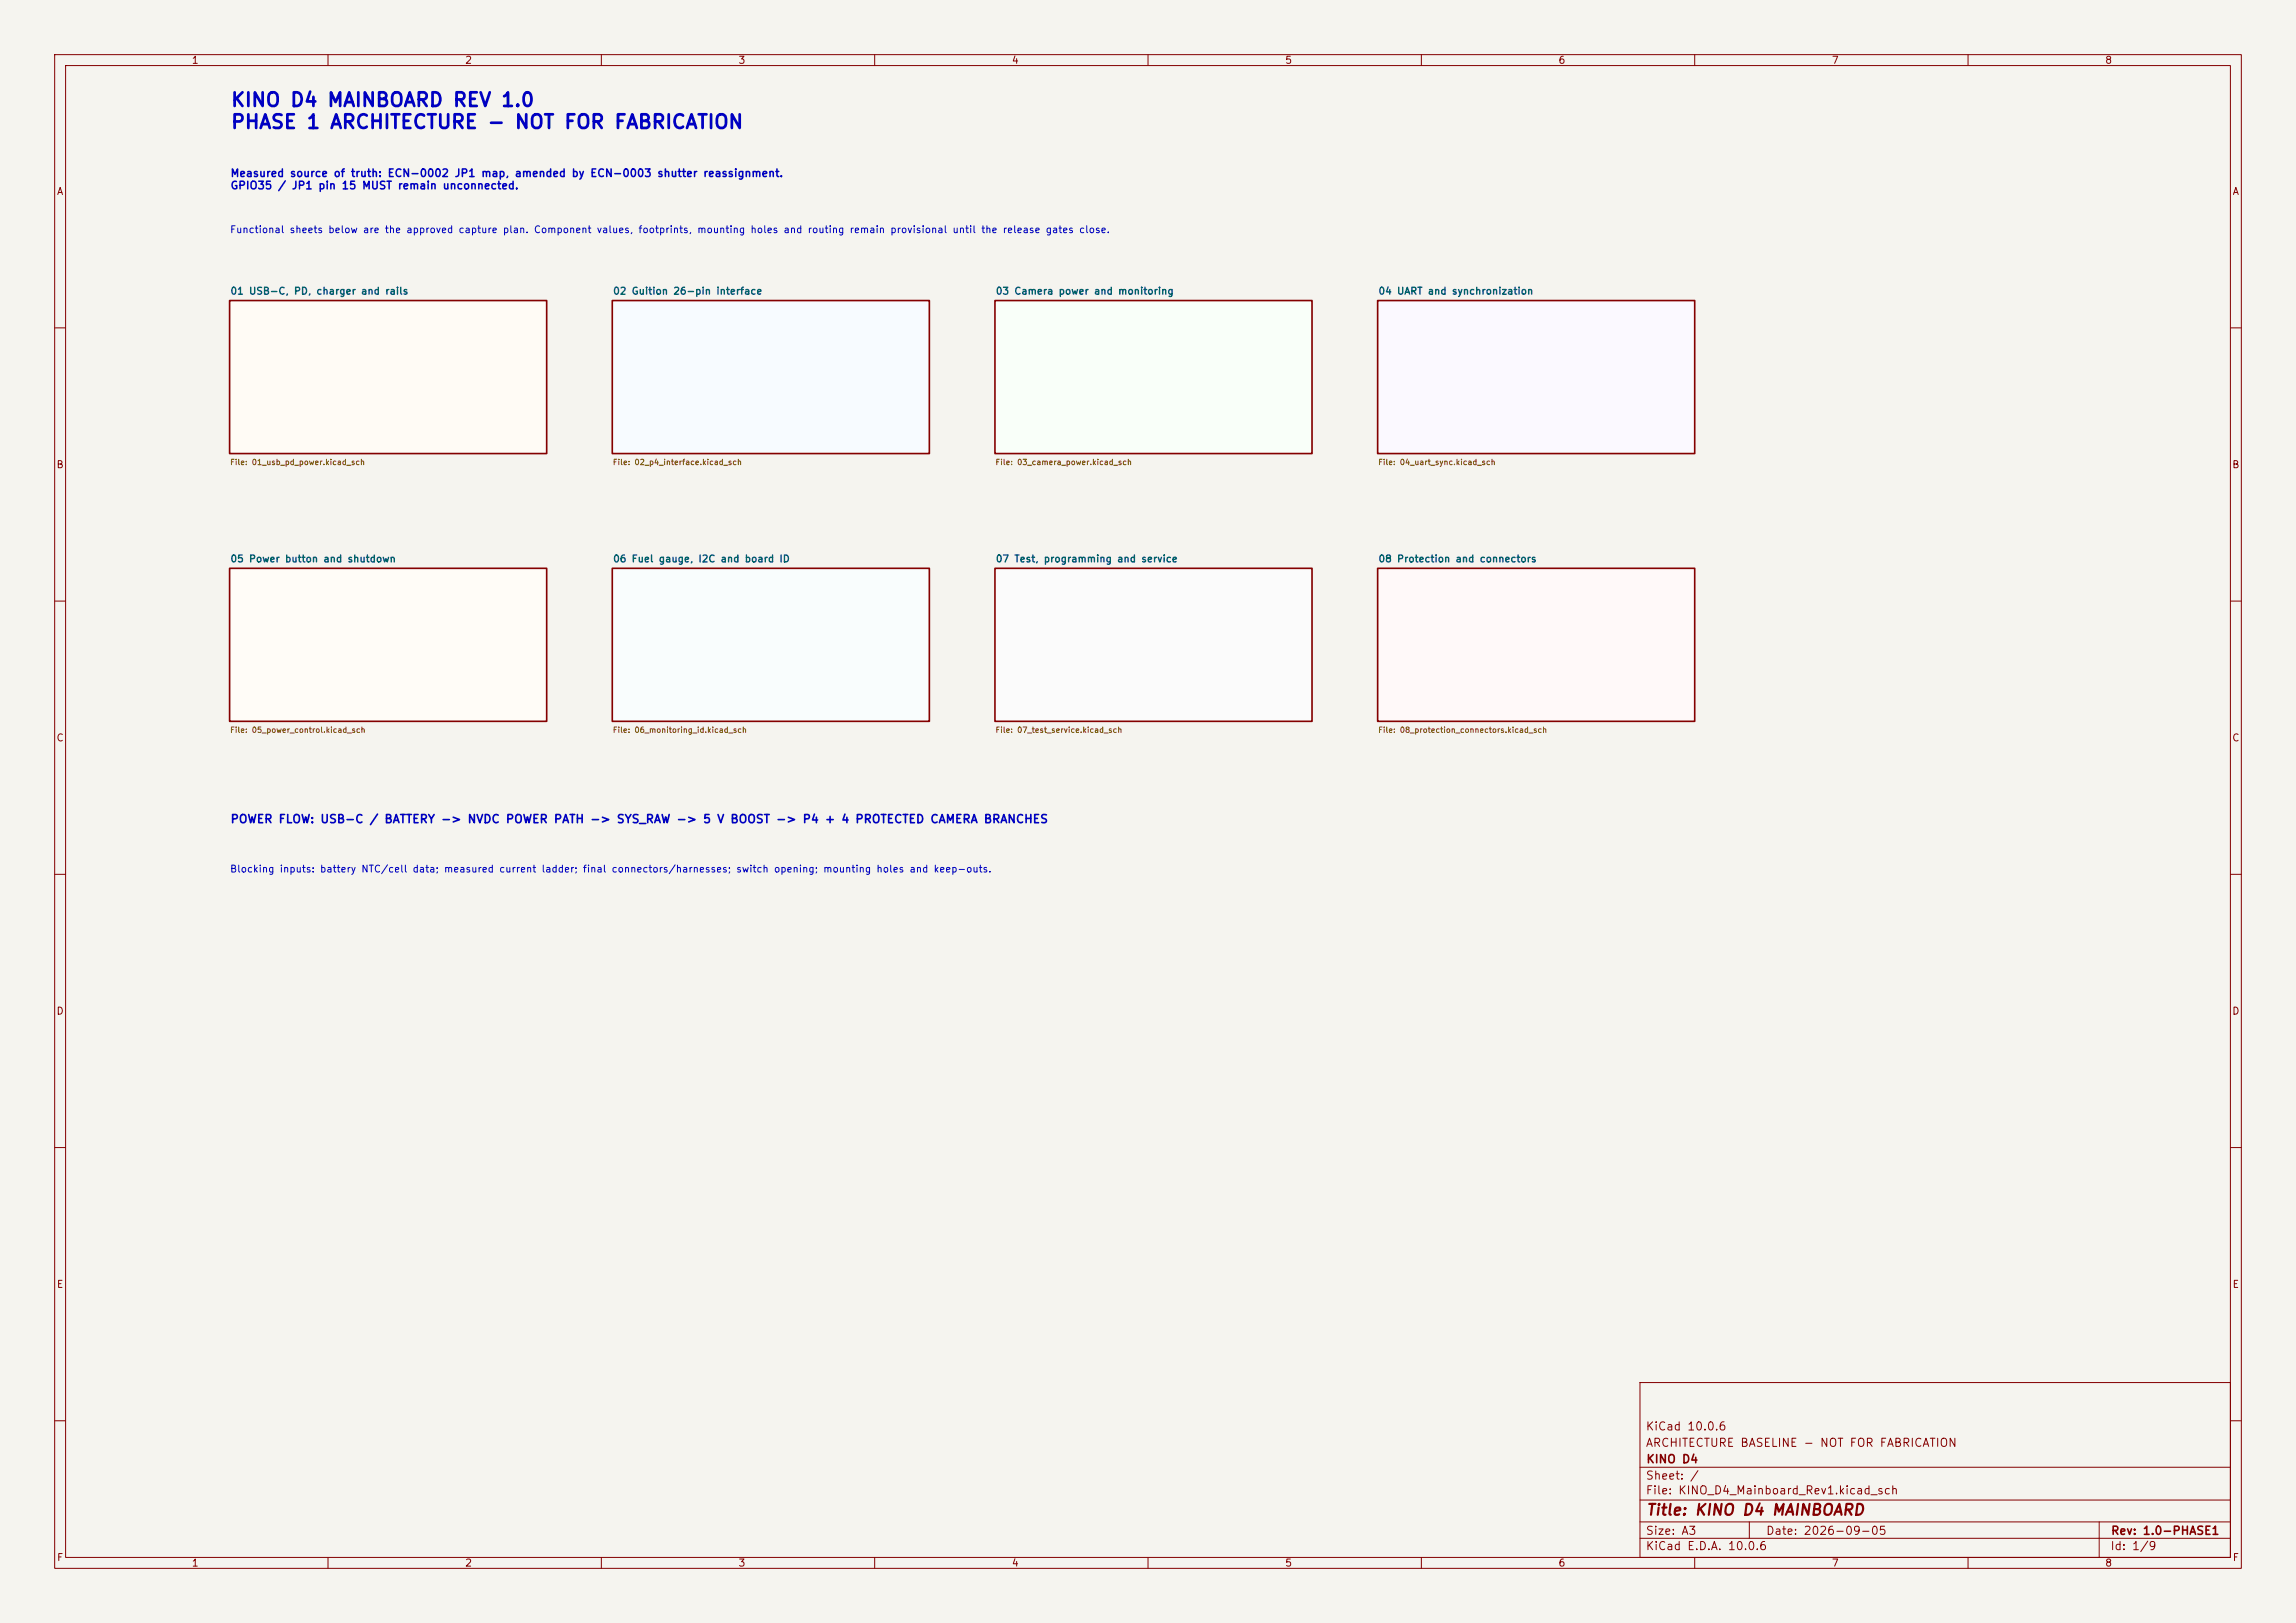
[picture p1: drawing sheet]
<svg xmlns="http://www.w3.org/2000/svg" width="420mm" height="297mm" viewBox="0 0 420 297" stroke-linecap="round" stroke-linejoin="round" font-family="sans-serif">
<defs><g id="words">
<g font-size="2.5" fill="#0000c2">
<text x="42.1" y="20.1">KINO D4 MAINBOARD REV 1.0</text>
<text x="42.1" y="24.2">PHASE 1 ARCHITECTURE - NOT FOR FABRICATION</text>
</g>
<text font-size="2" fill="#840000" x="301" y="277.8">Title: KINO D4 MAINBOARD</text>
<text font-size="1.5" fill="#0000c2" x="42" y="151">POWER FLOW: USB-C / BATTERY -&gt; NVDC POWER PATH -&gt; SYS_RAW -&gt; 5 V BOOST -&gt; P4 + 4 PROTECTED CAMERA BRANCHES</text>
<g font-size="1.5" fill="#840000">
<text x="300.9" y="262.1">KiCad 10.0.6</text>
<text x="300.9" y="265.1">ARCHITECTURE BASELINE - NOT FOR FABRICATION</text>
<text x="301" y="268.1">KINO D4</text>
<text x="300.9" y="273.8">File: KINO_D4_Mainboard_Rev1.kicad_sch</text>
<text x="300.9" y="271.1">Sheet: /</text>
<text x="300.9" y="281.2">Size: A3</text>
<text x="322.9" y="281.2">Date: 2026-09-05</text>
<text x="386" y="281.2">Rev: 1.0-PHASE1</text>
<text x="300.9" y="284">KiCad E.D.A. 10.0.6</text>
<text x="385.9" y="284">Id: 1/9</text>
</g>
<g font-size="1.4" fill="#0000c2">
<text x="42" y="32.7">Measured source of truth: ECN-0002 JP1 map, amended by ECN-0003 shutter reassignment.</text>
<text x="42" y="35">GPIO35 / JP1 pin 15 MUST remain unconnected.</text>
</g>
<g font-size="1.3" fill="#840000">
<text x="35" y="12">1</text>
<text x="85" y="12">2</text>
<text x="135" y="12">3</text>
<text x="185" y="12">4</text>
<text x="235" y="12">5</text>
<text x="285" y="12">6</text>
<text x="335" y="12">7</text>
<text x="385" y="12">8</text>
<text x="10.3" y="36">A</text>
<text x="408.3" y="36">A</text>
<text x="10.2" y="86">B</text>
<text x="408.2" y="86">B</text>
<text x="10.2" y="136">C</text>
<text x="408.2" y="136">C</text>
<text x="10.2" y="186">D</text>
<text x="408.2" y="186">D</text>
<text x="10.3" y="236">E</text>
<text x="408.3" y="236">E</text>
<text x="10.3" y="286">F</text>
<text x="35" y="287">1</text>
<text x="85" y="287">2</text>
<text x="135" y="287">3</text>
<text x="185" y="287">4</text>
<text x="235" y="287">5</text>
<text x="285" y="287">6</text>
<text x="335" y="287">7</text>
<text x="385" y="287">8</text>
<text x="408.3" y="286">F</text>
</g>
<g font-size="1.3" fill="#0000c2">
<text x="42" y="43">Functional sheets below are the approved capture plan. Component values, footprints, mounting holes and routing remain provisional until the release gates close.</text>
<text x="42" y="160">Blocking inputs: battery NTC/cell data; measured current ladder; final connectors/harnesses; switch opening; mounting holes and keep-outs.</text>
</g>
<g font-size="1.3" fill="#006464">
<text x="42" y="54.2">01 USB-C, PD, charger and rails</text>
<text x="112" y="54.2">02 Guition 26-pin interface</text>
<text x="182" y="54.2">03 Camera power and monitoring</text>
<text x="252" y="54.2">04 UART and synchronization</text>
<text x="42" y="103.2">05 Power button and shutdown</text>
<text x="112" y="103.2">06 Fuel gauge, I2C and board ID</text>
<text x="182" y="103.2">07 Test, programming and service</text>
<text x="252" y="103.2">08 Protection and connectors</text>
</g>
<g font-size="1" fill="#725600">
<text x="42" y="85.3">File: 01_usb_pd_power.kicad_sch</text>
<text x="112" y="85.3">File: 02_p4_interface.kicad_sch</text>
<text x="182" y="85.3">File: 03_camera_power.kicad_sch</text>
<text x="252" y="85.3">File: 04_uart_sync.kicad_sch</text>
<text x="42" y="134.3">File: 05_power_control.kicad_sch</text>
<text x="112" y="134.3">File: 06_monitoring_id.kicad_sch</text>
<text x="182" y="134.3">File: 07_test_service.kicad_sch</text>
<text x="252" y="134.3">File: 08_protection_connectors.kicad_sch</text>
</g>
</g></defs>
<path d="M0 0h420v297h-420z" fill="#f5f4ef" stroke="#f5f4ef" stroke-width=".18"/>
<g fill="none" stroke="#840000" stroke-width=".18">
<path d="M10 10h400v277h-400zM12 12h396v273h-396zM60 10v2M110 10v2M160 10v2M210 10v2M260 10v2M310 10v2M360 10v2M10 60h2M408 60h2M10 110h2"/>
<path d="M408 110h2M10 160h2M408 160h2M10 210h2M408 210h2M300 253h108v32h-108zM10 260h2M300 278.5h108M300 274.5h108M300 268.5h108M320 278.5v3M384 278.5v6.5"/>
<path d="M408 260h2M60 285v2M110 285v2M160 285v2M210 285v2M260 285v2M300 281.5h108M310 285v2M360 285v2"/>
</g>
<path d="M112 55h58v28h-58z" fill="#f7fbff" stroke="#f7fbff" stroke-width=".18"/>
<path d="M182 55h58v28h-58z" fill="#f9fff9" stroke="#f9fff9" stroke-width=".18"/>
<path d="M252 55h58v28h-58z" fill="#fbf9ff" stroke="#fbf9ff" stroke-width=".18"/>
<path d="M112 104h58v28h-58z" fill="#f9fdfd" stroke="#f9fdfd" stroke-width=".18"/>
<path d="M182 104h58v28h-58z" fill="#fbfbfb" stroke="#fbfbfb" stroke-width=".18"/>
<path d="M252 104h58v28h-58z" fill="#fff9f9" stroke="#fff9f9" stroke-width=".18"/>
<path d="M42 55h58v28h-58z" fill="#fffbf5" stroke="#fffbf5" stroke-width=".18"/>
<path d="M42 104h58v28h-58z" fill="#fffcf7" stroke="#fffcf7" stroke-width=".18"/>
<path d="M42 55h58v28h-58zM112 55h58v28h-58zM182 55h58v28h-58zM252 55h58v28h-58zM42 104h58v28h-58zM112 104h58v28h-58zM182 104h58v28h-58zM252 104h58v28h-58z" fill="none" stroke="#840000" stroke-width=".3"/>
<use href="#words"/>
</svg>
